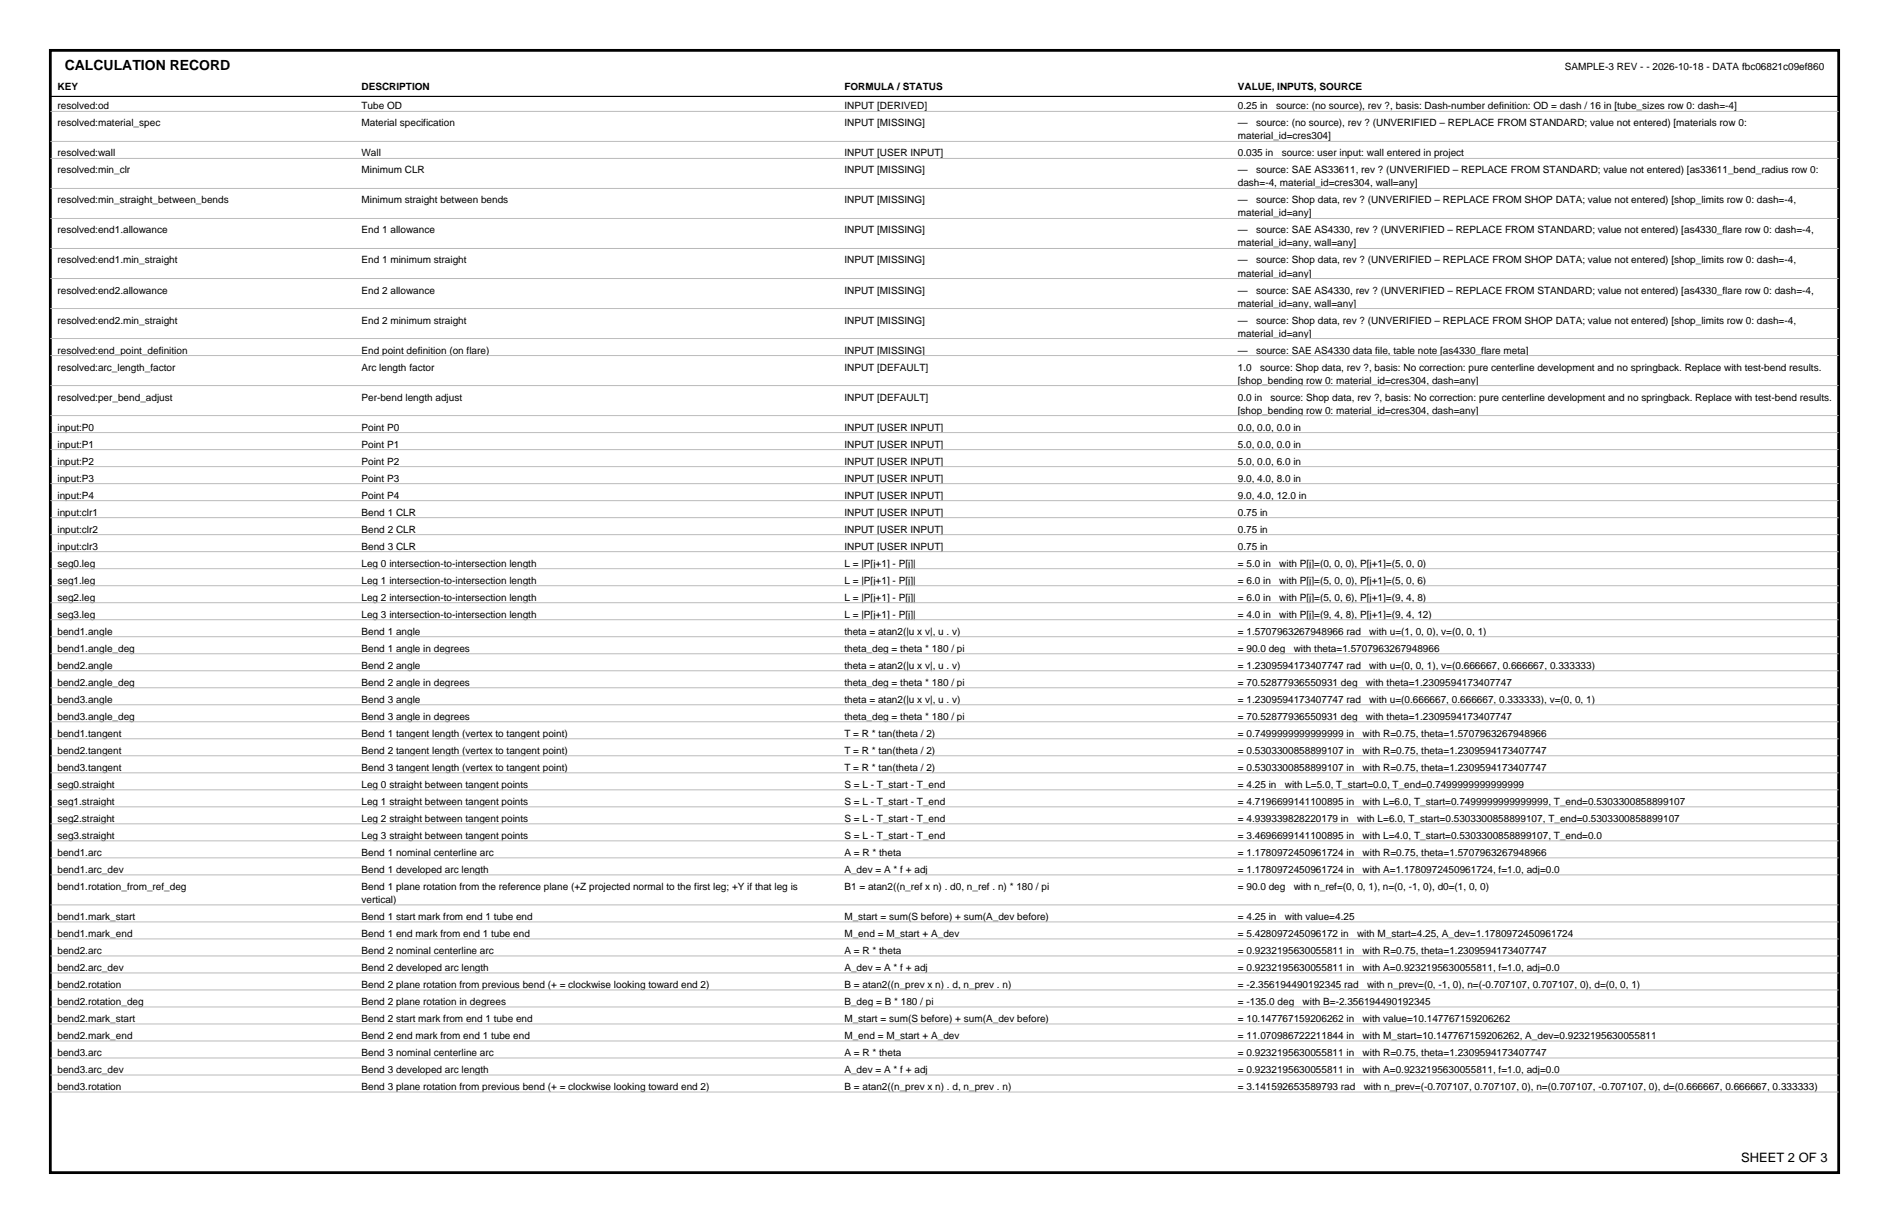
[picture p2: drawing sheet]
<svg xmlns="http://www.w3.org/2000/svg" width="432mm" height="279mm" viewBox="0 0 432 279" stroke-linecap="round" stroke-linejoin="round" font-family="sans-serif">
<defs><g id="words">
<text font-size="3.2" x="14.8" y="16.1">CALCULATION RECORD</text>
<text font-size="3" x="398" y="265.4">SHEET 2 OF 3</text>
<g font-size="2.3">
<text x="357.7" y="16.1">SAMPLE-3 REV - - 2026-10-18 - DATA fbc06821c09ef860</text>
<text x="13.1" y="20.6">KEY</text>
<text x="82.6" y="20.6">DESCRIPTION</text>
<text x="193" y="20.6">FORMULA / STATUS</text>
<text x="283" y="20.6">VALUE, INPUTS, SOURCE</text>
<text x="13.1" y="25">resolved:od</text>
<text x="13.1" y="28.9">resolved:material_spec</text>
<text x="82.6" y="25">Tube OD</text>
<text x="82.6" y="28.9">Material specification</text>
<text x="193" y="25">INPUT [DERIVED]</text>
<text x="193" y="28.9">INPUT [MISSING]</text>
<text x="283" y="25">0.25 in</text>
<text x="283" y="28.9">—</text>
<text x="287.1" y="28.9">source: (no source), rev ? (UNVERIFIED – REPLACE FROM STANDARD; value not entered) [materials row 0:</text>
<text x="291.7" y="25">source: (no source), rev ?, basis: Dash-number definition: OD = dash / 16 in [tube_sizes row 0: dash=-4]</text>
<text x="13.1" y="35.7">resolved:wall</text>
<text x="82.6" y="35.7">Wall</text>
<text x="193" y="35.7">INPUT [USER INPUT]</text>
<text x="283" y="31.9">material_id=cres304]</text>
<text x="283" y="35.7">0.035 in</text>
<text x="293" y="35.7">source: user input: wall entered in project</text>
<text x="13.1" y="39.6">resolved:min_clr</text>
<text x="82.6" y="39.6">Minimum CLR</text>
<text x="193" y="39.6">INPUT [MISSING]</text>
<text x="283" y="39.6">—</text>
<text x="287.1" y="39.6">source: SAE AS33611, rev ? (UNVERIFIED – REPLACE FROM STANDARD; value not entered) [as33611_bend_radius row 0:</text>
<text x="13.1" y="46.5">resolved:min_straight_between_bends</text>
<text x="82.6" y="46.5">Minimum straight between bends</text>
<text x="193" y="46.5">INPUT [MISSING]</text>
<text x="283" y="42.6">dash=-4, material_id=cres304, wall=any]</text>
<text x="283" y="46.5">—</text>
<text x="287.1" y="46.5">source: Shop data, rev ? (UNVERIFIED – REPLACE FROM SHOP DATA; value not entered) [shop_limits row 0: dash=-4,</text>
<text x="13.1" y="53.3">resolved:end1.allowance</text>
<text x="82.6" y="53.3">End 1 allowance</text>
<text x="193" y="53.3">INPUT [MISSING]</text>
<text x="283" y="49.5">material_id=any]</text>
<text x="283" y="53.3">—</text>
<text x="287.1" y="53.3">source: SAE AS4330, rev ? (UNVERIFIED – REPLACE FROM STANDARD; value not entered) [as4330_flare row 0: dash=-4,</text>
<text x="283" y="56.3">material_id=any, wall=any]</text>
<text x="13.1" y="60.2">resolved:end1.min_straight</text>
<text x="82.6" y="60.2">End 1 minimum straight</text>
<text x="193" y="60.2">INPUT [MISSING]</text>
<text x="283" y="60.2">—</text>
<text x="283" y="63.2">material_id=any]</text>
<text x="287.1" y="60.2">source: Shop data, rev ? (UNVERIFIED – REPLACE FROM SHOP DATA; value not entered) [shop_limits row 0: dash=-4,</text>
<text x="13.1" y="67.1">resolved:end2.allowance</text>
<text x="82.6" y="67.1">End 2 allowance</text>
<text x="193" y="67.1">INPUT [MISSING]</text>
<text x="283" y="67.1">—</text>
<text x="283" y="70">material_id=any, wall=any]</text>
<text x="287.1" y="67.1">source: SAE AS4330, rev ? (UNVERIFIED – REPLACE FROM STANDARD; value not entered) [as4330_flare row 0: dash=-4,</text>
<text x="13.1" y="73.9">resolved:end2.min_straight</text>
<text x="82.6" y="73.9">End 2 minimum straight</text>
<text x="193" y="73.9">INPUT [MISSING]</text>
<text x="283" y="73.9">—</text>
<text x="283" y="76.9">material_id=any]</text>
<text x="287.1" y="73.9">source: Shop data, rev ? (UNVERIFIED – REPLACE FROM SHOP DATA; value not entered) [shop_limits row 0: dash=-4,</text>
<text x="13.1" y="80.8">resolved:end_point_definition</text>
<text x="82.6" y="80.8">End point definition (on flare)</text>
<text x="193" y="80.8">INPUT [MISSING]</text>
<text x="283" y="80.8">—</text>
<text x="287.1" y="80.8">source: SAE AS4330 data file, table note [as4330_flare meta]</text>
<text x="13.1" y="84.7">resolved:arc_length_factor</text>
<text x="82.6" y="84.7">Arc length factor</text>
<text x="193" y="84.7">INPUT [DEFAULT]</text>
<text x="283" y="84.7">1.0</text>
<text x="283" y="87.6">[shop_bending row 0: material_id=cres304, dash=any]</text>
<text x="288" y="84.7">source: Shop data, rev ?, basis: No correction: pure centerline development and no springback. Replace with test-bend results.</text>
<text x="13.1" y="91.5">resolved:per_bend_adjust</text>
<text x="82.6" y="91.5">Per-bend length adjust</text>
<text x="193" y="91.5">INPUT [DEFAULT]</text>
<text x="283" y="91.5">0.0 in</text>
<text x="283" y="94.5">[shop_bending row 0: material_id=cres304, dash=any]</text>
<text x="290.4" y="91.5">source: Shop data, rev ?, basis: No correction: pure centerline development and no springback. Replace with test-bend results.</text>
<text x="13.1" y="98.4">input:P0</text>
<text x="82.6" y="98.4">Point P0</text>
<text x="193" y="98.4">INPUT [USER INPUT]</text>
<text x="283" y="98.4">0.0, 0.0, 0.0 in</text>
<text x="13.1" y="102.3">input:P1</text>
<text x="13.1" y="106.1">input:P2</text>
<text x="82.6" y="102.3">Point P1</text>
<text x="82.6" y="106.1">Point P2</text>
<text x="193" y="102.3">INPUT [USER INPUT]</text>
<text x="193" y="106.1">INPUT [USER INPUT]</text>
<text x="283" y="102.3">5.0, 0.0, 0.0 in</text>
<text x="283" y="106.1">5.0, 0.0, 6.0 in</text>
<text x="13.1" y="110">input:P3</text>
<text x="13.1" y="113.9">input:P4</text>
<text x="82.6" y="110">Point P3</text>
<text x="82.6" y="113.9">Point P4</text>
<text x="193" y="110">INPUT [USER INPUT]</text>
<text x="193" y="113.9">INPUT [USER INPUT]</text>
<text x="283" y="110">9.0, 4.0, 8.0 in</text>
<text x="283" y="113.9">9.0, 4.0, 12.0 in</text>
<text x="13.1" y="117.8">input:clr1</text>
<text x="82.6" y="117.8">Bend 1 CLR</text>
<text x="193" y="117.8">INPUT [USER INPUT]</text>
<text x="283" y="117.8">0.75 in</text>
<text x="13.1" y="121.7">input:clr2</text>
<text x="13.1" y="125.6">input:clr3</text>
<text x="82.6" y="121.7">Bend 2 CLR</text>
<text x="82.6" y="125.6">Bend 3 CLR</text>
<text x="193" y="121.7">INPUT [USER INPUT]</text>
<text x="193" y="125.6">INPUT [USER INPUT]</text>
<text x="283" y="121.7">0.75 in</text>
<text x="283" y="125.6">0.75 in</text>
<text x="13.1" y="129.5">seg0.leg</text>
<text x="82.6" y="129.5">Leg 0 intersection-to-intersection length</text>
<text x="193" y="129.5">L = |P[j+1] - P[j]|</text>
<text x="283" y="129.5">= 5.0 in</text>
<text x="292.4" y="129.5">with P[j]=(0, 0, 0), P[j+1]=(5, 0, 0)</text>
<text x="13.1" y="133.3">seg1.leg</text>
<text x="13.1" y="137.2">seg2.leg</text>
<text x="82.6" y="133.3">Leg 1 intersection-to-intersection length</text>
<text x="82.6" y="137.2">Leg 2 intersection-to-intersection length</text>
<text x="193" y="133.3">L = |P[j+1] - P[j]|</text>
<text x="193" y="137.2">L = |P[j+1] - P[j]|</text>
<text x="283" y="133.3">= 6.0 in</text>
<text x="283" y="137.2">= 6.0 in</text>
<text x="292.4" y="133.3">with P[j]=(5, 0, 0), P[j+1]=(5, 0, 6)</text>
<text x="292.4" y="137.2">with P[j]=(5, 0, 6), P[j+1]=(9, 4, 8)</text>
<text x="13.1" y="141.1">seg3.leg</text>
<text x="82.6" y="141.1">Leg 3 intersection-to-intersection length</text>
<text x="193" y="141.1">L = |P[j+1] - P[j]|</text>
<text x="283" y="141.1">= 4.0 in</text>
<text x="292.4" y="141.1">with P[j]=(9, 4, 8), P[j+1]=(9, 4, 12)</text>
<text x="13.1" y="145">bend1.angle</text>
<text x="13.1" y="148.9">bend1.angle_deg</text>
<text x="82.6" y="145">Bend 1 angle</text>
<text x="82.6" y="148.9">Bend 1 angle in degrees</text>
<text x="193" y="145">theta = atan2(|u x v|, u . v)</text>
<text x="193" y="148.9">theta_deg = theta * 180 / pi</text>
<text x="283" y="145">= 1.5707963267948966 rad</text>
<text x="283" y="148.9">= 90.0 deg</text>
<text x="295.7" y="148.9">with theta=1.5707963267948966</text>
<text x="313" y="145">with u=(1, 0, 0), v=(0, 0, 1)</text>
<text x="13.1" y="152.8">bend2.angle</text>
<text x="82.6" y="152.8">Bend 2 angle</text>
<text x="193" y="152.8">theta = atan2(|u x v|, u . v)</text>
<text x="283" y="152.8">= 1.2309594173407747 rad</text>
<text x="313" y="152.8">with u=(0, 0, 1), v=(0.666667, 0.666667, 0.333333)</text>
<text x="13.1" y="156.7">bend2.angle_deg</text>
<text x="13.1" y="160.6">bend3.angle</text>
<text x="82.6" y="156.7">Bend 2 angle in degrees</text>
<text x="82.6" y="160.6">Bend 3 angle</text>
<text x="193" y="156.7">theta_deg = theta * 180 / pi</text>
<text x="193" y="160.6">theta = atan2(|u x v|, u . v)</text>
<text x="283" y="156.7">= 70.52877936550931 deg</text>
<text x="283" y="160.6">= 1.2309594173407747 rad</text>
<text x="312.2" y="156.7">with theta=1.2309594173407747</text>
<text x="313" y="160.6">with u=(0.666667, 0.666667, 0.333333), v=(0, 0, 1)</text>
<text x="13.1" y="164.4">bend3.angle_deg</text>
<text x="82.6" y="164.4">Bend 3 angle in degrees</text>
<text x="193" y="164.4">theta_deg = theta * 180 / pi</text>
<text x="283" y="164.4">= 70.52877936550931 deg</text>
<text x="312.2" y="164.4">with theta=1.2309594173407747</text>
<text x="13.1" y="168.3">bend1.tangent</text>
<text x="13.1" y="172.2">bend2.tangent</text>
<text x="82.6" y="168.3">Bend 1 tangent length (vertex to tangent point)</text>
<text x="82.6" y="172.2">Bend 2 tangent length (vertex to tangent point)</text>
<text x="193" y="168.3">T = R * tan(theta / 2)</text>
<text x="193" y="172.2">T = R * tan(theta / 2)</text>
<text x="283" y="168.3">= 0.7499999999999999 in</text>
<text x="283" y="172.2">= 0.5303300858899107 in</text>
<text x="311.5" y="168.3">with R=0.75, theta=1.5707963267948966</text>
<text x="311.5" y="172.2">with R=0.75, theta=1.2309594173407747</text>
<text x="13.1" y="176.1">bend3.tangent</text>
<text x="13.1" y="180">seg0.straight</text>
<text x="82.6" y="176.1">Bend 3 tangent length (vertex to tangent point)</text>
<text x="82.6" y="180">Leg 0 straight between tangent points</text>
<text x="193" y="176.1">T = R * tan(theta / 2)</text>
<text x="193" y="180">S = L - T_start - T_end</text>
<text x="283" y="176.1">= 0.5303300858899107 in</text>
<text x="283" y="180">= 4.25 in</text>
<text x="293.7" y="180">with L=5.0, T_start=0.0, T_end=0.7499999999999999</text>
<text x="311.5" y="176.1">with R=0.75, theta=1.2309594173407747</text>
<text x="13.1" y="183.9">seg1.straight</text>
<text x="82.6" y="183.9">Leg 1 straight between tangent points</text>
<text x="193" y="183.9">S = L - T_start - T_end</text>
<text x="283" y="183.9">= 4.7196699141100895 in</text>
<text x="311.5" y="183.9">with L=6.0, T_start=0.7499999999999999, T_end=0.5303300858899107</text>
<text x="13.1" y="187.8">seg2.straight</text>
<text x="13.1" y="191.6">seg3.straight</text>
<text x="82.6" y="187.8">Leg 2 straight between tangent points</text>
<text x="82.6" y="191.6">Leg 3 straight between tangent points</text>
<text x="193" y="187.8">S = L - T_start - T_end</text>
<text x="193" y="191.6">S = L - T_start - T_end</text>
<text x="283" y="187.8">= 4.939339828220179 in</text>
<text x="283" y="191.6">= 3.4696699141100895 in</text>
<text x="310.2" y="187.8">with L=6.0, T_start=0.5303300858899107, T_end=0.5303300858899107</text>
<text x="311.5" y="191.6">with L=4.0, T_start=0.5303300858899107, T_end=0.0</text>
<text x="13.1" y="195.5">bend1.arc</text>
<text x="82.6" y="195.5">Bend 1 nominal centerline arc</text>
<text x="193" y="195.5">A = R * theta</text>
<text x="283" y="195.5">= 1.1780972450961724 in</text>
<text x="311.5" y="195.5">with R=0.75, theta=1.5707963267948966</text>
<text x="13.1" y="199.4">bend1.arc_dev</text>
<text x="13.1" y="203.3">bend1.rotation_from_ref_deg</text>
<text x="82.6" y="199.4">Bend 1 developed arc length</text>
<text x="82.6" y="203.3">Bend 1 plane rotation from the reference plane (+Z projected normal to the first leg; +Y if that leg is</text>
<text x="193" y="199.4">A_dev = A * f + adj</text>
<text x="193" y="203.3">B1 = atan2((n_ref x n) . d0, n_ref . n) * 180 / pi</text>
<text x="283" y="199.4">= 1.1780972450961724 in</text>
<text x="283" y="203.3">= 90.0 deg</text>
<text x="295.7" y="203.3">with n_ref=(0, 0, 1), n=(0, -1, 0), d0=(1, 0, 0)</text>
<text x="311.5" y="199.4">with A=1.1780972450961724, f=1.0, adj=0.0</text>
<text x="82.6" y="206.3">vertical)</text>
<text x="13.1" y="210.2">bend1.mark_start</text>
<text x="13.1" y="214">bend1.mark_end</text>
<text x="82.6" y="210.2">Bend 1 start mark from end 1 tube end</text>
<text x="82.6" y="214">Bend 1 end mark from end 1 tube end</text>
<text x="193" y="210.2">M_start = sum(S before) + sum(A_dev before)</text>
<text x="193" y="214">M_end = M_start + A_dev</text>
<text x="283" y="210.2">= 4.25 in</text>
<text x="283" y="214">= 5.428097245096172 in</text>
<text x="293.7" y="210.2">with value=4.25</text>
<text x="310.2" y="214">with M_start=4.25, A_dev=1.1780972450961724</text>
<text x="13.1" y="217.9">bend2.arc</text>
<text x="13.1" y="221.8">bend2.arc_dev</text>
<text x="82.6" y="217.9">Bend 2 nominal centerline arc</text>
<text x="82.6" y="221.8">Bend 2 developed arc length</text>
<text x="193" y="217.9">A = R * theta</text>
<text x="193" y="221.8">A_dev = A * f + adj</text>
<text x="283" y="217.9">= 0.9232195630055811 in</text>
<text x="283" y="221.8">= 0.9232195630055811 in</text>
<text x="311.5" y="217.9">with R=0.75, theta=1.2309594173407747</text>
<text x="311.5" y="221.8">with A=0.9232195630055811, f=1.0, adj=0.0</text>
<text x="13.1" y="225.7">bend2.rotation</text>
<text x="82.6" y="225.7">Bend 2 plane rotation from previous bend (+ = clockwise looking toward end 2)</text>
<text x="193" y="225.7">B = atan2((n_prev x n) . d, n_prev . n)</text>
<text x="283" y="225.7">= -2.356194490192345 rad</text>
<text x="312.5" y="225.7">with n_prev=(0, -1, 0), n=(-0.707107, 0.707107, 0), d=(0, 0, 1)</text>
<text x="13.1" y="229.6">bend2.rotation_deg</text>
<text x="13.1" y="233.5">bend2.mark_start</text>
<text x="82.6" y="229.6">Bend 2 plane rotation in degrees</text>
<text x="82.6" y="233.5">Bend 2 start mark from end 1 tube end</text>
<text x="193" y="229.6">B_deg = B * 180 / pi</text>
<text x="193" y="233.5">M_start = sum(S before) + sum(A_dev before)</text>
<text x="283" y="229.6">= -135.0 deg</text>
<text x="283" y="233.5">= 10.147767159206262 in</text>
<text x="297.8" y="229.6">with B=-2.356194490192345</text>
<text x="311.5" y="233.5">with value=10.147767159206262</text>
<text x="13.1" y="237.4">bend2.mark_end</text>
<text x="82.6" y="237.4">Bend 2 end mark from end 1 tube end</text>
<text x="193" y="237.4">M_end = M_start + A_dev</text>
<text x="283" y="237.4">= 11.070986722211844 in</text>
<text x="311.5" y="237.4">with M_start=10.147767159206262, A_dev=0.9232195630055811</text>
<text x="13.1" y="241.2">bend3.arc</text>
<text x="13.1" y="245.1">bend3.arc_dev</text>
<text x="82.6" y="241.2">Bend 3 nominal centerline arc</text>
<text x="82.6" y="245.1">Bend 3 developed arc length</text>
<text x="193" y="241.2">A = R * theta</text>
<text x="193" y="245.1">A_dev = A * f + adj</text>
<text x="283" y="241.2">= 0.9232195630055811 in</text>
<text x="283" y="245.1">= 0.9232195630055811 in</text>
<text x="311.5" y="241.2">with R=0.75, theta=1.2309594173407747</text>
<text x="311.5" y="245.1">with A=0.9232195630055811, f=1.0, adj=0.0</text>
<text x="13.1" y="249">bend3.rotation</text>
<text x="82.6" y="249">Bend 3 plane rotation from previous bend (+ = clockwise looking toward end 2)</text>
<text x="193" y="249">B = atan2((n_prev x n) . d, n_prev . n)</text>
<text x="283" y="249">= 3.141592653589793 rad</text>
<text x="311.7" y="249">with n_prev=(-0.707107, 0.707107, 0), n=(0.707107, -0.707107, 0), d=(0.666667, 0.666667, 0.333333)</text>
</g>
</g></defs>
<path d="M11.5 11.5h408.8v256.4h-408.8z" fill="none" stroke="#000" stroke-width=".63" stroke-linecap="butt"/>
<path d="M11.5 22h408.8" fill="none" stroke="#000" stroke-width=".25"/>
<g fill="none" stroke="#bbb" stroke-width=".23">
<path d="M11.5 25.4h408.8M11.5 32.3h408.8M11.5 36.2h408.8M11.5 43.1h408.8M11.5 49.9h408.8M11.5 56.8h408.8M11.5 63.6h408.8M11.5 70.5h408.8M11.5 77.3h408.8M11.5 81.2h408.8M11.5 88.1h408.8M11.5 94.9h408.8"/>
<path d="M11.5 98.8h408.8M11.5 102.7h408.8M11.5 106.6h408.8M11.5 110.5h408.8M11.5 114.4h408.8M11.5 118.3h408.8M11.5 122.1h408.8M11.5 126h408.8M11.5 129.9h408.8M11.5 133.8h408.8M11.5 137.7h408.8M11.5 141.6h408.8"/>
<path d="M11.5 145.5h408.8M11.5 149.4h408.8M11.5 153.2h408.8M11.5 157.1h408.8M11.5 161h408.8M11.5 164.9h408.8M11.5 168.8h408.8M11.5 172.7h408.8M11.5 176.6h408.8M11.5 180.4h408.8M11.5 184.3h408.8M11.5 188.2h408.8"/>
<path d="M11.5 192.1h408.8M11.5 196h408.8M11.5 199.9h408.8M11.5 206.7h408.8M11.5 210.6h408.8M11.5 214.5h408.8M11.5 218.4h408.8M11.5 222.3h408.8M11.5 226.2h408.8M11.5 230h408.8M11.5 233.9h408.8M11.5 237.8h408.8"/>
<path d="M11.5 241.7h408.8M11.5 245.6h408.8M11.5 249.5h408.8"/>
</g>
<use href="#words"/>
</svg>
